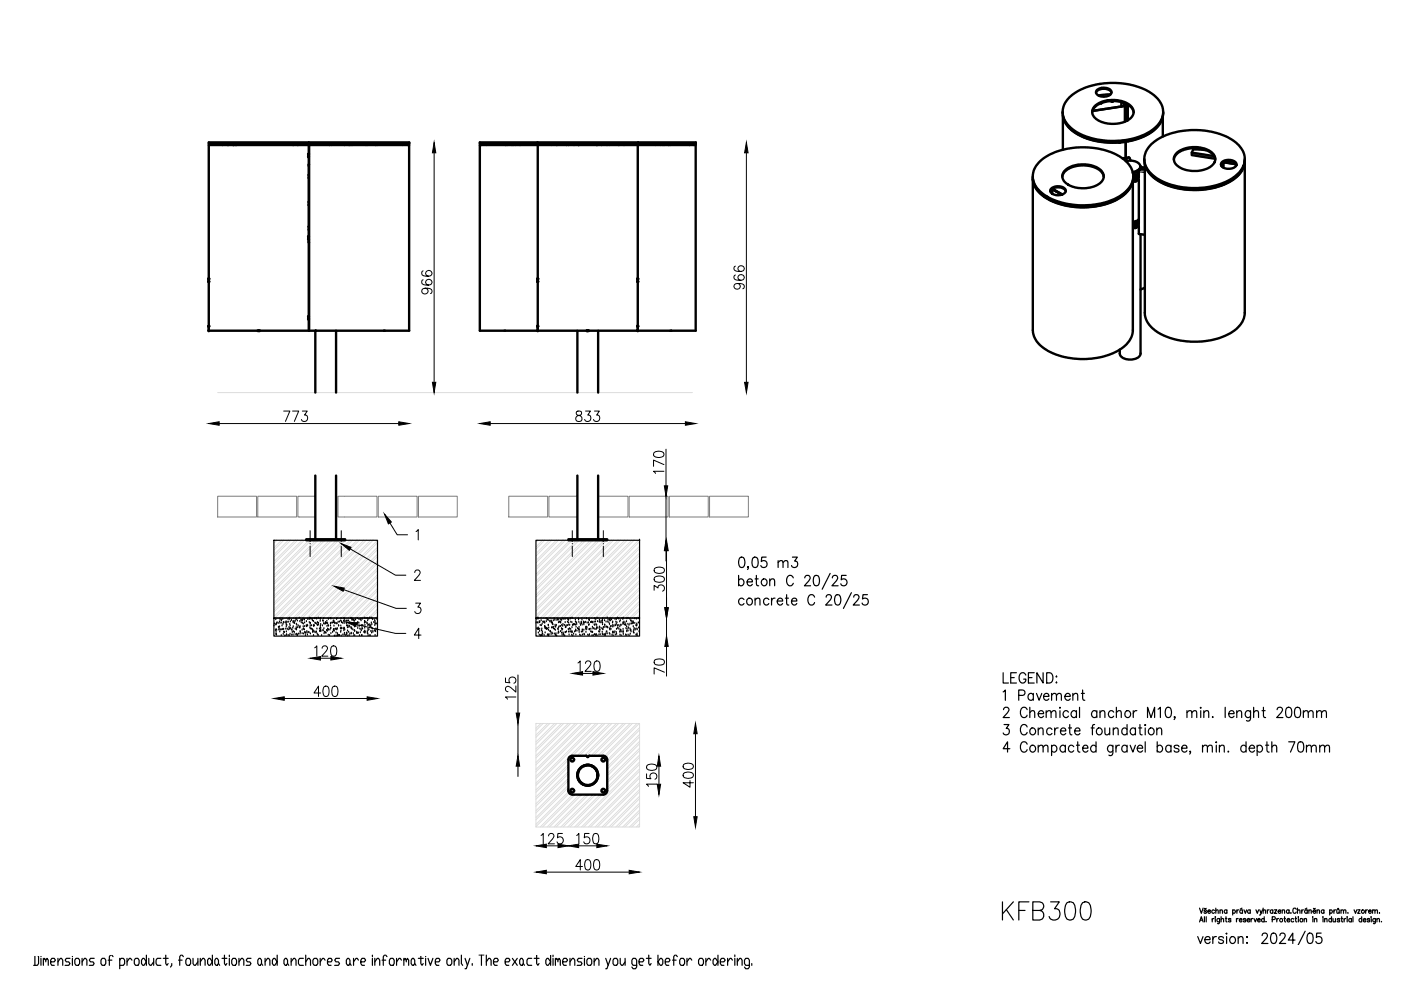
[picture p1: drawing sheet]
<svg xmlns="http://www.w3.org/2000/svg" width="297mm" height="210mm" viewBox="0 0 297 210" stroke-linecap="round" stroke-linejoin="round" font-family="sans-serif">
<defs><g id="words">
<text font-size="12.3" x="71.6" y="124.2">2</text>
<g font-size="9.7">
<text x="80.8" y="115.7">1</text>
<text x="69.8" y="131.2">3</text>
</g>
<g font-size="7.1">
<text x="72.3" y="136.5">4</text>
<text x="211.7" y="196.1">KFB300</text>
</g>
</g></defs>
<!-- layer: SCHOVANA -->
<path d="M.3 -.1v210h296.5v-210" fill="none" stroke="#fff" stroke-width=".21"/>
<!-- layer: OBRYSOVA -->
<g fill="none" stroke="#000" stroke-width=".25">
<path d="M54.7 70.1h.3M222 74.3l.2 .1M237.2 74.3l-.2 .1M250.5 72.2l.2 .1M263.6 67.8l-.1 .2M58.1 114.5h21.9v16.5h-21.9zM156.9 118.2l.5-.1a1.24 1.24 0 0 1 .4 1.8l-.2 .3-.4 .1a1.47 1.47 0 0 1-.3-2.1zM159.7 118.2a.62 .62 0 0 1 1 .3 2.06 2.06 0 0 1-.2 1.7 .62 .62 0 0 1-1-.3 2.08 2.08 0 0 1 .2-1.7zM162.4 118.1h-.9l-.1 1a.71 .71 0 0 1 1.1 0 .71 .71 0 0 1-.1 1 .71 .71 0 0 1-1.1-.2M165 119.3l.5-.4 .4 .1 .1 1.3M165 118.9v1.4M166 119.3l.5-.4 .5 .1 .1 1.3"/>
<path d="M168 118.1h1l-.5 .9a.69 .69 0 0 1 .5 1.1 .69 .69 0 0 1-1.2-.2M58.1 131h21.9v3.9h-21.9zM58.1 132.7h.1M58.2 132.3h.1M58.4 133.7h.1M58.5 131.4h.1M58.5 132.5h.1M58.5 132.4h.1M58.5 134.5h.1M58.5 133.5h.1M58.5 134.1h.1M58.6 134.5h.1"/>
<path d="M58.6 132.2h.1M58.6 134.6h.1M58.7 133.6h.1M58.7 132h.1M59 132.2h.1M59 133h.1M59.1 133.6h.1M59.1 133.1h.1M59.2 133.4h.1M59.3 131.9h.1M59.3 132.9h.1M59.3 134h.1"/>
<path d="M59.4 132.1h.1M59.4 131.3h.1M59.4 133.6h.1M59.6 131.5h.1M59.6 132.1h.1M59.6 134.8h.1M59.6 133.5h.1M59.7 131.6h.1M59.8 132.7h.1M59.9 133.5h.1M60 131.3h.1M60 132.4h.1"/>
<path d="M60 133.4h.1M60.1 134.5h.1M60.1 132h.1M60.1 133.4h.1M60.2 134h.1M60.2 134.1h.1M60.4 134.8h.1M60.5 132h.1M60.6 133.4h.1M60.6 131.9h.1M60.6 134.8h.1M60.7 132.2h.1"/>
<path d="M60.7 132.9h.1M60.7 132.5h.1M60.7 134h.1M60.8 134.6h.1M60.8 132.6h.1M60.8 131.9h.1M60.9 133.4h.1M61.1 131.3h.1M61.1 134.7h.1M61.1 131.9h.1M61.1 133.6h.1M61.3 133h.1"/>
<path d="M61.3 134.8h.1M61.3 131.1h.1M61.3 133.3h.1M61.4 131.3h.1M61.4 132.4h.1M61.5 133.4h.1M61.5 134.5h.1M61.5 132.7h.1M61.6 131.8h.1M61.6 133.3h.1M61.8 131.5h.1M61.8 133.6h.1"/>
<path d="M61.9 134.7h.1M61.9 133.6h.1M62 134.1h.1M62.1 133.2h.1M62.1 131.8h.1M62.1 134.6h.1M62.2 132h.1M62.2 132.9h.1M62.2 133.9h.1M62.3 131.7h.1M62.3 132h.1M62.4 132.2h.1"/>
<path d="M62.4 134.1h.1M62.4 132.1h.1M62.6 134.5h.1M62.6 131.7h.1M62.6 133.4h.1M62.8 131.3h.1M62.8 133.1h.1M62.8 132.4h.1M62.8 133.6h.1M62.9 133.4h.1M62.9 134.5h.1M62.9 132.6h.1"/>
<path d="M63 134.6h.1M63 131.6h.1M63 134.8h.1M63 134.7h.1M63.1 133.1h.1M63.2 132.7h.1M63.3 134.4h.1M63.4 131.1h.1M63.5 133.1h.1M63.5 133h.1M63.6 131.8h.1M63.6 133.2h.1"/>
<path d="M63.6 132.9h.1M63.6 134.4h.1M63.6 133.9h.1M63.7 134.1h.1M63.8 131.5h.1M63.9 132h.1M64 131.5h.1M64.1 134.4h.1M64.1 133.6h.1M64.1 131.5h.1M64.1 132.2h.1M64.1 131.6h.1"/>
<path d="M64.3 131.2h.1M64.3 132.9h.1M64.3 132.3h.1M64.3 133.4h.1M64.4 133.4h.1M64.4 134.4h.1M64.5 131.3h.1M64.5 131.5h.1M64.5 133.5h.1M64.6 132.9h.1M64.6 132.1h.1M64.6 134.1h.1"/>
<path d="M64.7 134.2h.1M64.8 134.8h.1M64.8 134.3h.1M64.9 132.7h.1M65 131.8h.1M65 132.9h.1M65 132.8h.1M65.1 133.9h.1M65.1 134.2h.1M65.1 132.6h.1M65.2 134.6h.1M65.2 132.7h.1"/>
<path d="M65.3 131.4h.1M65.4 134.1h.1M65.5 134.2h.1M65.6 131.3h.1M65.6 132h.1M65.6 131.1h.1M65.7 131.2h.1M65.7 133.1h.1M65.8 132.3h.1M65.8 131.2h.1M65.8 132.7h.1M65.8 133.3h.1"/>
<path d="M65.8 134.4h.1M65.8 132.2h.1M66 131.2h.1M66 133.4h.1M66.1 132.7h.1M66.2 131.3h.1M66.2 131.6h.1M66.3 133.5h.1M66.3 133.6h.1M66.3 134.1h.1M66.3 133.7h.1M66.4 131.8h.1"/>
<path d="M66.5 134.8h.1M67.4 134.7h.1M67.5 134.7h.1M68.2 134.8h.1M69.6 134.7h.1M113.6 131h22v3.9h-22zM113.7 132.1h.1M113.8 131.3h.1M113.8 133.3h.1M113.9 133.3h.1M113.9 132.1h.1M113.9 133.4h.1"/>
<path d="M114.1 131h.1M114.1 132.1h.1M114.1 131.2h.1M114.1 133.2h.1M114.1 134.2h.1M114.1 133.4h.1M114.3 134.7h.1M114.3 131.8h.1M114.4 132h.1M114.4 133.4h.1M114.4 133.9h.1M114.5 131.9h.1"/>
<path d="M114.5 132.6h.1M114.6 134.8h.1M114.7 131.6h.1M114.8 132.6h.1M114.8 133.7h.1M114.8 134.8h.1M114.9 133.4h.1M114.9 134.8h.1M114.9 132.3h.1M115 134.4h.1M115 134h.1M115.1 131.9h.1"/>
<path d="M115.2 131.9h.1M115.4 134.7h.1M115.4 131.9h.1M115.4 132.1h.1M115.5 132.8h.1M115.5 132.1h.1M115.6 133.1h.1M115.6 134.2h.1M115.6 132.9h.1M115.6 133.3h.1M115.8 131.2h.1M115.8 131.8h.1"/>
<path d="M115.9 133.4h.1M115.9 133.2h.1M116 131.3h.1M116.1 134.7h.1M116.1 133.4h.1M116.1 131.4h.1M116.1 134.6h.1M116.2 131.5h.1M116.3 132.6h.1M116.3 133.6h.1M116.3 134.8h.1M116.3 134.7h.1"/>
<path d="M116.3 133.2h.1M116.4 134.6h.1M116.6 131.7h.1M116.6 131.9h.1M116.6 133.9h.1M116.7 134h.1M116.8 134.5h.1M116.9 131.7h.1M116.9 131.9h.1M116.9 132.1h.1M117 133.1h.1M117 134.2h.1"/>
<path d="M117.1 133.1h.1M117.1 132.4h.1M117.1 132.1h.1M117.2 134.4h.1M117.2 132.5h.1M117.3 131.6h.1M117.3 133.3h.1M117.4 133h.1M117.5 131.2h.1M117.6 133.4h.1M117.6 134.4h.1M117.7 131.5h.1"/>
<path d="M117.7 132.6h.1M117.7 132.9h.1M117.7 133.6h.1M117.8 134.7h.1M117.8 133h.1M117.9 134.4h.1M117.9 132.6h.1M118 134.8h.1M118.1 131.5h.1M118.2 131.4h.1M118.3 133.4h.1M118.3 134.3h.1"/>
<path d="M118.3 131.5h.1M118.3 133.5h.1M118.4 134h.1M118.4 132h.1M118.4 133.1h.1M118.5 134.1h.1M118.6 132.9h.1M118.6 131.9h.1M118.8 131.9h.1M118.8 131.4h.1M118.8 132.1h.1M118.8 133.9h.1"/>
<path d="M118.9 132.8h.1M118.9 132h.1M119 133.3h.1M119.1 131.5h.1M119.1 134.2h.1M119.1 132.6h.1M119.1 133.6h.1M119.2 134.7h.1M119.2 131.2h.1M119.3 133.4h.1M119.3 132.8h.1M119.4 134.2h.1"/>
<path d="M119.4 132.4h.1M119.4 134.4h.1M119.5 134.7h.1M119.5 134.5h.1M119.5 131.3h.1M119.7 132.6h.1M119.7 134.8h.1M119.8 134.1h.1M119.8 132h.1M119.8 131.3h.1M119.9 133.1h.1M119.9 134.1h.1"/>
<path d="M119.9 132.9h.1M120 133h.1M120 132.7h.1M120.1 134h.1M120.3 131.2h.1M120.3 131.9h.1M120.3 132.6h.1M120.4 131.4h.1M120.5 133.4h.1M120.5 131.5h.1M120.6 131.5h.1M120.6 134h.1"/>
<path d="M120.6 132.1h.1M120.6 132.5h.1M120.6 133.6h.1M120.7 134.6h.1M120.8 133.3h.1M120.8 132.6h.1M120.8 134h.1M120.9 131.2h.1M121 133.4h.1M121 131.1h.1M121 131.9h.1M121 133.9h.1"/>
<path d="M121.1 134h.1M121.2 134.7h.1M121.2 132h.1M121.3 133.1h.1M121.3 133.9h.1M121.3 134.1h.1M121.3 131.1h.1M121.4 132.6h.1M121.4 134.8h.1M121.5 132.5h.1M121.6 132.4h.1M121.6 134.5h.1"/>
<path d="M121.7 132.5h.1M121.8 132.4h.1M121.8 134h.1M122 131.5h.1M122 132.5h.1M122 131.9h.1M122 133.8h.1M122.1 133.6h.1M122.1 134.6h.1M122.1 133h.1M122.2 132.1h.1M122.3 132.4h.1"/>
<path d="M122.3 133.8h.1M122.5 133.3h.1M122.6 131.2h.1M122.7 131.4h.1M122.7 133.5h.1M122.7 133.4h.1M122.7 132h.1M122.8 133h.1M122.8 133.7h.1M122.8 134.1h.1M122.8 133.6h.1M122.9 134.7h.1"/>
<path d="M123 132.3h.1M123.1 132.6h.1M123.1 134.8h.1M123.2 131.9h.1M123.3 134h.1M123.3 132.2h.1M123.3 132h.1M123.4 131.5h.1M123.4 132.5h.1M123.5 133.6h.1M123.5 134.6h.1M123.5 134h.1"/>
<path d="M123.7 131.9h.1M123.7 132.2h.1M123.8 133.6h.1M123.8 132.5h.1M123.8 134.5h.1M123.9 134.6h.1M124 132.1h.1M124.2 131.9h.1M124.2 133.3h.1M124.2 133h.1M124.2 134.1h.1M124.3 133.5h.1"/>
<path d="M124.3 133h.1M124.4 131.2h.1M124.4 133.4h.1M124.4 133.1h.1M124.5 132.1h.1M124.6 134.7h.1M124.8 132.1h.1M124.8 132.6h.1M124.8 134.8h.1M124.9 131.4h.1M124.9 131.5h.1M124.9 132.5h.1"/>
<path d="M125 133.5h.1M125 131.6h.1M125 134.6h.1M125 133.4h.1M125.2 132h.1M125.3 134h.1M125.3 133.4h.1M125.4 131.9h.1M125.4 132h.1M125.5 134h.1M125.5 134.8h.1M125.6 131.9h.1"/>
<path d="M125.6 134.1h.1M125.6 133h.1M125.7 132.1h.1M125.7 133.3h.1M125.8 134.8h.1M125.9 133.3h.1M126 131.9h.1M126 132.5h.1M126 134.5h.1M126.1 131.2h.1M126.1 132.6h.1M126.1 133.4h.1"/>
<path d="M126.2 134.7h.1M126.2 131.9h.1M126.3 131.4h.1M126.3 134.7h.1M126.4 132.4h.1M126.4 133.5h.1M126.4 134.5h.1M126.5 133.3h.1M126.5 132.6h.1M126.6 133h.1M126.6 134.8h.1M126.6 131.1h.1"/>
<path d="M126.7 131.8h.1M126.8 133.2h.1M126.9 134h.1M127 134.6h.1M127 131.9h.1M127.1 133h.1M127.1 131.5h.1M127.1 133.5h.1M127.1 134h.1M127.2 131.9h.1M127.2 133.2h.1M127.2 133.6h.1"/>
<path d="M127.3 134.6h.1M127.4 132.1h.1M127.5 131.7h.1M127.6 133.3h.1M127.6 132h.1M127.7 134.1h.1M127.7 134.5h.1M127.7 131.4h.1M127.7 131.7h.1M127.7 132.5h.1M127.7 132.1h.1M127.8 131.2h.1"/>
<path d="M127.8 133.5h.1M127.8 134.6h.1M127.8 133.4h.1M127.9 133h.1M128 134.7h.1M128.2 131.6h.1M128.2 132.6h.1M128.2 133h.1M128.2 134.5h.1M128.3 134.8h.1M128.3 134.7h.1M128.4 134.4h.1"/>
<path d="M128.5 131.9h.1M128.5 132.9h.1M128.6 134h.1M128.7 134h.1M128.7 133h.1M128.7 134.4h.1M128.7 131h.1M128.8 133h.1M128.9 131.9h.1M128.9 133.1h.1M128.9 131.5h.1M129.1 132.1h.1"/>
<path d="M129.2 134.3h.1M129.2 131.3h.1M129.2 131.5h.1M129.2 132.4h.1M129.3 133.4h.1M129.3 131.5h.1M129.3 134.5h.1M129.3 133.3h.1M129.3 133.6h.1M129.4 131.6h.1M129.4 132.9h.1M129.5 131.2h.1"/>
<path d="M129.5 133.4h.1M129.7 131.4h.1M129.7 132.8h.1M129.8 134.7h.1M129.9 132.1h.1M129.9 134.1h.1M129.9 131.9h.1M129.9 132.9h.1M129.9 132.6h.1M129.9 134.2h.1M130 134h.1M130 134.8h.1"/>
<path d="M130 134.2h.1M130.2 132.8h.1M130.2 134.2h.1M130.4 134h.1M130.4 131.3h.1M130.4 132.6h.1M130.5 134.6h.1M130.5 132.7h.1M130.6 131.9h.1M130.6 131.3h.1M130.7 132.4h.1M130.7 134.1h.1"/>
<path d="M130.7 131.3h.1M130.7 133.4h.1M130.7 134.5h.1M130.8 132.1h.1M130.9 132.7h.1M130.9 131.1h.1M131 133.1h.1M131 133.3h.1M131 131.1h.1M131.1 131.2h.1M131.2 131.2h.1M131.2 132.6h.1"/>
<path d="M131.2 133.4h.1M131.4 131.8h.1M131.4 132.9h.1M131.4 134h.1M131.5 134h.1M131.5 134.7h.1M131.5 131.6h.1M131.5 133.6h.1M131.6 132.6h.1M131.6 133.7h.1M131.7 134.8h.1M131.7 134h.1"/>
<path d="M131.9 131.1h.1M132 131.3h.1M132.1 132.1h.1M132.1 132.4h.1M132.1 134h.1M132.1 133.4h.1M132.1 134.1h.1M132.2 134.5h.1M132.2 133.9h.1M132.2 131.1h.1M132.2 132.2h.1M132.3 131.9h.1"/>
<path d="M132.4 132.5h.1M132.5 132.1h.1M132.6 132.6h.1M132.7 132.4h.1M132.7 134.6h.1M132.7 133.3h.1M132.8 134.7h.1M132.8 131.8h.1M132.8 132.9h.1M132.9 133.9h.1M132.9 133.8h.1M132.9 131.2h.1"/>
<path d="M133 133.4h.1M133.1 132.4h.1M133.2 134.7h.1M133.2 133.8h.1M133.2 131.1h.1M133.2 133.1h.1M133.3 133.2h.1M133.4 132.6h.1M133.4 134.8h.1M133.5 131.3h.1M133.6 132.3h.1M133.6 133.4h.1"/>
<path d="M133.6 134.4h.1M133.6 133.7h.1M133.7 131.6h.1M133.8 133.6h.1M133.8 134h.1M133.8 131.7h.1M133.9 132.3h.1M134 131.9h.1M134.1 132.2h.1M134.2 131.8h.1M134.2 132h.1M134.3 132.9h.1"/>
<path d="M134.3 133.9h.1M134.3 132.1h.1M134.3 134.1h.1M134.4 133.6h.1M134.4 134.2h.1M134.4 133.3h.1M134.6 132.2h.1M134.6 131.2h.1M134.6 133.6h.1M134.7 133.4h.1M134.8 132.6h.1M134.9 134.6h.1"/>
<path d="M134.9 134.7h.1M134.9 132.7h.1M135 131.2h.1M135 132.3h.1M135 133.4h.1M135.1 132.6h.1M135.1 134.4h.1M135.1 133.5h.1M135.1 134.8h.1M135.3 132.1h.1M135.4 131.1h.1M135.4 133.2h.1"/>
<path d="M135.5 131.2h.1M135.5 133.9h.1M156.6 123.1a.69 .69 0 0 1 1.2 .2 .69 .69 0 0 1-.8 .9l-.4-.3M156.6 122v2.2M157.7 127.1a.65 .65 0 0 0-.9 0 .65 .65 0 0 0 0 .9 .65 .65 0 0 0 .9 0M158.4 123.4h1.1v-.2a.54 .54 0 0 0-.5-.5 .54 .54 0 0 0-.5 .4 .66 .66 0 0 0 .1 .9 .66 .66 0 0 0 .9-.1M158.7 120.2h-.2h.2l-.2 .5M160.1 127.2l.5-.4 .4 .1 .1 1.4M160.1 122.7h.6M160.1 126.8v1.5M160.4 122v1.8l.1 .3 .4 .1M163 127.1a.7 .7 0 0 0-1.2 .3 .7 .7 0 0 0 .8 .9l.4-.3"/>
<path d="M163.2 123.2l.5-.5 .4 .1 .1 1.4M163.2 122.7v1.5M163.6 126.8v1.5M164.3 126.8a.64 .64 0 0 0-.7 .6M164.8 127.4h1.1l-.1-.4a.67 .67 0 0 0-1 .5 .67 .67 0 0 0 .9 .7l.2-.2M166.5 126.8h.7M166.8 126.1v1.8l.1 .3 .3 .1M167.8 127.4h1.1v-.4a.67 .67 0 0 0-1.1 .5 .67 .67 0 0 0 .9 .7l.2-.2M168.2 122.5a.73 .73 0 0 0-.9-.5 .73 .73 0 0 0-.5 .8 .99 .99 0 0 0 .9 1.4l.5-.5M170.6 122.5l.4-.5h.4l.3 .2a.71 .71 0 0 1-.2 1l-1 1h1.4M172.7 122.1a.62 .62 0 0 1 1 .3 2.06 2.06 0 0 1-.2 1.7 .62 .62 0 0 1-1-.3 2.08 2.08 0 0 1 .2-1.7zM172.7 126.6a.73 .73 0 0 0-.9-.5 .73 .73 0 0 0-.5 .8v.5a.73 .73 0 0 0 .5 .9 .73 .73 0 0 0 .9-.5"/>
<path d="M175.2 126.6v-.3l.3-.2h.4l.3 .2a.74 .74 0 0 1-.2 .9l-.9 1.1h1.3M176 121.6l-1.7 3.3M176.5 122.5l.1-.3 .3-.2h.3l.3 .2a.78 .78 0 0 1-.2 1l-.9 1h1.3M177.2 126.2l.5-.1a1.33 1.33 0 0 1 0 2.2h-.2a1.24 1.24 0 0 1-.5-1.8zM179.4 122h-1v1a.71 .71 0 0 1 1-.1 .71 .71 0 0 1-.1 1.1 .71 .71 0 0 1-1-.2M180.5 125.7l-1.7 3.3M181 126.6l.1-.3 .3-.2h.3l.3 .2a.7 .7 0 0 1-.2 .9l-.9 1.1h1.3M183.9 126.1h-.9l-.1 .9a.72 .72 0 0 1 1 0 .72 .72 0 0 1-.1 1.1 .72 .72 0 0 1-1-.2M270.4 136.5l.5-.5 .4 .1 .1 1.4M270.5 129.1l.5-.4 .4 .1 .1 1.4M212.7 142.6v2.2h1.1M212.7 146.7l.5-.4v2.2"/>
<path d="M212.8 150.5l.4-.5h.3l.3 .1a.71 .71 0 0 1-.2 1l-.9 1h1.3M212.9 153.6h1l-.6 .8a.69 .69 0 0 1 .6 1.1 .69 .69 0 0 1-1.2-.1M214.1 158.7h-1.4l.9-1.4v2.2M214.3 143.7h.7M215.5 142.6h-1.2v2.2h1.2M216 147.4h.8a.58 .58 0 0 0 .5-.5 .58 .58 0 0 0-.5-.6h-.8v2.2M217.5 143.1a.73 .73 0 0 0-.9-.5 .73 .73 0 0 0-.5 .9 .97 .97 0 0 0 .9 1.3 .75 .75 0 0 0 .5-.8h-.5M217.8 150.5a.73 .73 0 0 0-.9-.5 .73 .73 0 0 0-.5 .8v.5a.73 .73 0 0 0 .5 .8 .73 .73 0 0 0 .9-.5M217.8 154.1a.73 .73 0 0 0-.9-.5 .73 .73 0 0 0-.5 .8v.6a.73 .73 0 0 0 .5 .8 .73 .73 0 0 0 .9-.5M217.8 157.8a.73 .73 0 0 0-.9-.5 .73 .73 0 0 0-.5 .8v.5a.73 .73 0 0 0 .5 .9 .73 .73 0 0 0 .9-.5M218 143.7h.8M218.3 151.1l.5-.4 .5 .1 .1 1.3"/>
<path d="M218.3 150v2.1M219.1 147.3a.7 .7 0 0 0-1.2 .3 .7 .7 0 0 0 .8 .9l.4-.3M219.1 147v1.5M219.3 142.6h-1.3v2.2h1.3M219.8 147l.5 1.5 .6-1.5M220.1 151.3h1.2v-.2a.54 .54 0 0 0-.5-.4 .54 .54 0 0 0-.6 .3 .67 .67 0 0 0 .1 1 .67 .67 0 0 0 1-.2M220.1 154.8l.5-.5 .5 .1 .1 1.4M220.1 158.4l.5-.4 .5 .1 .1 1.4M220.1 154.3v1.5M220.1 158v1.5M221.2 142.6v2.2l-1.4-2.2v2.2M221.2 158.4l.4-.4 .5 .1 .1 1.4"/>
<path d="M221.3 147.7h1.1v-.3a.54 .54 0 0 0-.5-.4 .54 .54 0 0 0-.6 .3 .67 .67 0 0 0 .1 1 .67 .67 0 0 0 1-.1M221.8 151.1l.5-.4 .5 .1v1.3M221.8 150.7v1.4M221.9 142.6a1.16 1.16 0 0 1 1.3 .7 1.16 1.16 0 0 1-.4 1.4l-.9 .1zM222.8 151.1l.5-.4 .5 .1 .1 1.3M223 147.4l.4-.4 .5 .1 .1 1.4M223 158.3a.69 .69 0 0 1 1.1 .3 .69 .69 0 0 1-.8 .9l-.3-.3M223 147v1.5M223 158v2.2M223 154.7a.69 .69 0 0 0-1.1 .2 .69 .69 0 0 0 .8 .9l.3-.3M223.6 154.3v1.5M223.9 143.5h.2z"/>
<path d="M223.9 144.7h.2zM224 147.4l.5-.4 .4 .1 .1 1.4M224.4 154.3a.64 .64 0 0 0-.8 .7M224.7 150v.1zM224.7 150.7v1.4M224.8 155h1.2v-.2a.54 .54 0 0 0-.5-.5 .54 .54 0 0 0-.6 .4 .67 .67 0 0 0 .1 .9 .67 .67 0 0 0 1-.1M225.8 147.7h1.1v-.3a.54 .54 0 0 0-.5-.4 .54 .54 0 0 0-.5 .3 .67 .67 0 0 0 .1 1 .67 .67 0 0 0 .9-.1M225.9 158.3a.69 .69 0 0 0-1.2 .3 .69 .69 0 0 0 .8 .9l.4-.3M225.9 158v1.5M226.5 151a.69 .69 0 0 0-1.1 .2 .69 .69 0 0 0 .8 .9l.3-.3M226.5 154.3h.7M226.8 153.6v1.8l.1 .3 .4 .1"/>
<path d="M227.5 147.4l.5-.4 .4 .1 .1 1.4M227.5 147v1.5M227.7 158.3a.69 .69 0 0 0-1.2 .3 .69 .69 0 0 0 .8 .9l.4-.3M227.8 155h1.2v-.2a.53 .53 0 0 0-.5-.5 .53 .53 0 0 0-.5 .4 .66 .66 0 0 0 0 .9 .66 .66 0 0 0 1-.1M228.2 151a.69 .69 0 0 0-1.2 .2 .69 .69 0 0 0 .8 .9l.4-.3M228.2 150.7v1.4M228.2 158h.7M228.5 157.3v1.8l.1 .3 .4 .1M228.9 150v2.1M229.3 147h.6M229.5 146.3v1.8l.1 .3 .4 .1M229.5 158.6h1.2v-.2a.53 .53 0 0 0-.5-.4 .53 .53 0 0 0-.6 .3 .66 .66 0 0 0 .1 1 .66 .66 0 0 0 1-.1"/>
<path d="M231.3 154.3h.7M232.1 153.6l-.4 .1-.1 .3v1.8M232.4 158.3a.69 .69 0 0 0-1.2 .3 .69 .69 0 0 0 .8 .9l.4-.3M232.4 157.3v2.2M232.5 151a.66 .66 0 0 0-.9-.1 .66 .66 0 0 0-.1 .9 .57 .57 0 0 0 .5 .4 .57 .57 0 0 0 .5-.4M232.5 150.7v1.4M233.2 151.1l.5-.4 .5 .1 .1 1.3M233.2 150.7v1.4M234.3 154.3v1.4l.5 .1 .5-.4M235.3 154.3v1.5M236 158l-.2 2-.2 .2-.5-.1M236 158.3a.69 .69 0 0 0-1.2 .3 .69 .69 0 0 0 .8 .9l.4-.3"/>
<path d="M236 154.8l.5-.5 .5 .1 .1 1.4M236 154.3v1.5M236.1 151a.66 .66 0 0 0-.9-.1 .66 .66 0 0 0-.1 .9 .57 .57 0 0 0 .5 .4 .57 .57 0 0 0 .5-.4M236.6 158v1.5M236.7 151.1l.5-.4 .4 .1 .1 1.3M236.7 150v2.1M237.3 158a.64 .64 0 0 0-.7 .6M239 154.7a.69 .69 0 0 0-1.2 .2 .69 .69 0 0 0 .8 .9l.4-.3M239 158.3a.69 .69 0 0 0-1.2 .3 .69 .69 0 0 0 .8 .9l.4-.3M239 153.6v2.2M239 158v1.5M239.6 158l.6 1.5 .5-1.5"/>
<path d="M240.3 150.7v1.4M240.7 154.7a.66 .66 0 0 0-.9-.2 .66 .66 0 0 0-.1 1 .57 .57 0 0 0 .5 .3 .57 .57 0 0 0 .5-.3M240.7 154.3v1.5M241 150.7a.67 .67 0 0 0-.7 .6M241.1 158.6h1.2v-.2a.54 .54 0 0 0-.5-.4 .54 .54 0 0 0-.6 .3 .67 .67 0 0 0 .1 1 .67 .67 0 0 0 1-.1M241.4 154.3h.7M241.7 153.6v1.8l.1 .3 .4 .1M242.8 153.6v.2zM242.8 154.3v1.5M242.8 157.3v2.2M243.3 152.1v-2.1l.7 2.1 .8-2.1v2.1M245.3 154.8l.4-.5 .5 .1 .1 1.4"/>
<path d="M245.3 154.3v1.5M245.3 158.3a.69 .69 0 0 1 1.2 .3 .69 .69 0 0 1-.8 .9l-.4-.3M245.3 157.3v2.2M245.5 150.4l.5-.4v2.1M247.3 150.1a.61 .61 0 0 1 1 .3 1.47 1.47 0 0 1-.5 1.7h-.2a1.45 1.45 0 0 1-.3-2zM248.3 158.3a.7 .7 0 0 0-1.2 .3 .7 .7 0 0 0 .8 .9l.4-.3M248.3 158v1.5M249.1 152h-.2h.2l-.2 .6M250 158.3a.57 .57 0 0 0-.6-.3 .57 .57 0 0 0-.5 .3l.3 .3 .5 .1a.38 .38 0 0 1 .2 .7 .65 .65 0 0 1-1-.2M250.5 158.6h1.2v-.2a.54 .54 0 0 0-.5-.4 .54 .54 0 0 0-.6 .3 .67 .67 0 0 0 .1 1 .67 .67 0 0 0 1-.1M251.7 151.1l.4-.4 .5 .1 .1 1.3M251.7 150.7v1.4"/>
<path d="M252.4 159.4h-.2h.2l-.2 .5M252.7 151.1l.5-.4 .4 .1 .1 1.3M254.6 150v.1zM254.6 150.7v1.4M255 158.4l.4-.4 .5 .1 .1 1.4M255 158v1.5M255.2 151.1l.5-.4 .5 .1 .1 1.3M255.2 150.7v1.4M256 158.4l.5-.4 .4 .1 .1 1.4M257.1 151.9v.2l.1-.1M257.8 157.4h.2zM257.9 158v1.5"/>
<path d="M258.5 158.4l.5-.4 .5 .1 .1 1.4M258.5 158v1.5M259.8 150v2.1M260.4 159.3v.2l.1-.1M260.5 151.3h1.1v-.2a.54 .54 0 0 0-.4-.4 .54 .54 0 0 0-.6 .3 .67 .67 0 0 0 .1 1 .67 .67 0 0 0 .9-.2M262.2 151.1l.5-.4 .5 .1 .1 1.3M262.2 150.7v1.4M264.2 158.3a.69 .69 0 0 0-1.2 .3 .69 .69 0 0 0 .8 .9l.4-.3M264.2 157.3v2.2M264.8 158.6h1.2v-.2a.54 .54 0 0 0-.5-.4 .54 .54 0 0 0-.5 .3 .67 .67 0 0 0 0 1 .67 .67 0 0 0 1-.1M265.1 150.7l-.1 2a.5 .5 0 0 1-.7 .1M265.1 151a.69 .69 0 0 0-1.1 .2 .69 .69 0 0 0 .8 .9l.3-.3"/>
<path d="M265.8 151.1l.5-.4 .4 .1 .1 1.3M265.8 150v2.1M266.5 158.3a.69 .69 0 0 1 1.2 .3 .69 .69 0 0 1-.8 .9l-.4-.3M266.5 158v2.2M267.6 150.7h.6M267.9 150v1.7l.1 .3 .3 .1M268.3 158h.7M268.6 157.3v1.8l.1 .3 .4 .1M269.6 158.4l.5-.4 .5 .1 .1 1.4M269.6 157.3v2.2M270.8 150.5l.4-.5h.3l.3 .1a.71 .71 0 0 1-.2 1l-.9 1h1.3M272.8 150.1a.63 .63 0 0 1 1 .3 2.06 2.06 0 0 1-.2 1.6 .63 .63 0 0 1-.9-.3 2.06 2.06 0 0 1 .1-1.6z"/>
<path d="M273.2 157.3h1.3l-.9 2.2M274.7 150.1a.63 .63 0 0 1 1 .3 2.06 2.06 0 0 1-.2 1.6 .63 .63 0 0 1-1-.3 2.06 2.06 0 0 1 .2-1.6zM275.4 157.4a.65 .65 0 0 1 .9 .3 2.06 2.06 0 0 1-.2 1.7 .63 .63 0 0 1-.9-.3 2.12 2.12 0 0 1 .2-1.7zM276.3 151.1l.5-.4 .5 .1 .1 1.3M276.3 150.7v1.4M277 158.4l.5-.4 .4 .1 .1 1.4M277 158v1.5M277.4 151.1l.4-.4 .5 .1 .1 1.3M278 158.4l.5-.4 .5 .1 .1 1.4M279.2 151.1l.4-.4 .5 .1 .1 1.3M279.2 150.7v1.4M279.8 158.4l.5-.4 .5 .1v1.4"/>
<path d="M279.8 158v1.5M280.2 151.1l.5-.4 .4 .1 .1 1.3M280.8 158.4l.5-.4 .5 .1 .1 1.4M17.4 199.6l-.8 2.1h-.2M21.4 199.6l-.8 2.1h-.2M44.9 199.6v1.8l-.2 .3h-.3l-.2-.3M51 199.6v2.1M96.2 199.6l-.8 2.1h-.2M110.3 199.6v2.1M121.2 199.6v1.8l-.2 .3h-.3l-.2-.3M253.9 198.6l.6 1.4 .6-1.4M254.3 192.5l.4 1.1 .4-1.1"/>
<path d="M254.3 195.5l.4-1.1 .4 1.1M254.5 195.1h.4M255.4 192.6l.2 .2 .1-.2M255.4 194.4v1.1M255.4 199.2h1.2v-.2a.54 .54 0 0 0-.5-.4 .54 .54 0 0 0-.6 .3 .66 .66 0 0 0 .1 1 .66 .66 0 0 0 1-.2M255.7 194.4v1.1M255.8 193.1l-.2-.2-.3 .1v.2l.5 .3-.2 .1-.3-.1M256.1 193.2h.5a.28 .28 0 0 0-.2-.3 .28 .28 0 0 0-.3 .3l.2 .4 .3-.1M257 194.7v.8M257.1 198.6v1.4M257.4 194.7l-.2 .1-.2 .3M257.5 193.1a.31 .31 0 0 0-.5-.1 .31 .31 0 0 0 0 .5 .31 .31 0 0 0 .5 0"/>
<path d="M257.6 194.4h.1M257.7 194.7v.8M257.8 193.1l.2-.2 .2 .1 .1 .6M257.8 192.5v1.1M257.9 198.6a.64 .64 0 0 0-.8 .6M258.6 194.7l-.1 1-.3 .1M258.6 194.9a.33 .33 0 0 0-.5 0 .33 .33 0 0 0 0 .4 .33 .33 0 0 0 .5 0M258.7 193.1l.2-.2 .2 .1 .1 .6M258.7 192.9v.7M258.9 195l.2-.3 .3 .1v.7M258.9 194.4v1.1M259.4 198.9a.57 .57 0 0 0-.5-.3 .57 .57 0 0 0-.5 .3l.1 .2 .8 .3 .1 .3a.57 .57 0 0 1-.5 .4 .57 .57 0 0 1-.5-.4"/>
<path d="M259.8 194.7h.3M259.9 194.4v.9l.3 .2M260.1 197.8v.2zM260.1 198.6v1.4M260.1 193.1a.32 .32 0 0 0-.4-.1 .32 .32 0 0 0 0 .5 .32 .32 0 0 0 .4 0M260.1 192.9v.7M261 194.9l-.5-.1v.2l.4 .1 .1 .2-.2 .2-.3-.2M261.4 193.1a.32 .32 0 0 1 .4-.1 .32 .32 0 0 1 0 .5 .32 .32 0 0 1-.4 0M261.4 192.9v1.1M262.2 194.7v.8M262.2 192.9v.7M262.5 194.7l-.2 .1-.1 .3"/>
<path d="M262.5 199l.5-.4 .4 .1 .2 1.3M262.5 198.6v1.4M262.6 192.9l-.4 .3M262.8 195.1h.5l-.1-.3a.33 .33 0 0 0-.4 .3 .33 .33 0 0 0 .5 .2M263.3 192.5l-.4 .3M263.4 193.1a.32 .32 0 0 0-.4-.1 .32 .32 0 0 0 0 .5 .32 .32 0 0 0 .4 0M263.4 192.9v.7M263.7 192.9l.3 .7 .3-.7M264.1 194.9l-.4-.1v.2l.4 .1v.2l-.2 .2-.3-.2M264.3 198.7h.2zM264.3 199.9h.2zM264.4 195.1h.6l-.1-.3a.34 .34 0 0 0-.5 .1 .34 .34 0 0 0 .1 .4 .34 .34 0 0 0 .5 0"/>
<path d="M265.1 193.1a.32 .32 0 0 0-.5-.1 .32 .32 0 0 0 0 .5 .32 .32 0 0 0 .5 0M265.1 192.9v.7M265.2 194.7v.8M265.6 194.7l-.2 .1-.2 .3M265.9 194.7l.3 .8 .2-.8M266.3 192.9l.3 .7 .3-.7M266.6 195.1h.6l-.1-.2a.32 .32 0 0 0-.4 0 .32 .32 0 0 0 0 .5 .32 .32 0 0 0 .5-.1M267.1 192.9l.3 .7 .3-.7M267.4 193.6l-.2 .4h-.2M267.6 198.4l.1-.4 .3-.2h.3l.3 .2a.78 .78 0 0 1-.2 1l-.9 1h1.3M267.8 193.1l.2-.2 .3 .1v.6M267.8 192.5v1.1"/>
<path d="M268 194.9a.33 .33 0 0 0-.4 0 .33 .33 0 0 0 0 .4 .33 .33 0 0 0 .4 0M268 194.4v1.1M268.4 195.4h.1M268.7 192.9v.7M269.1 192.9l-.3 .1-.1 .2M269.7 197.9l.4-.1a1.24 1.24 0 0 1 .5 1.8l-.2 .3-.5 .1a1.47 1.47 0 0 1-.2-2.1zM269.7 195l.6-.1v-.4l-.6-.1v1.1M269.9 193.1a.31 .31 0 0 0-.5-.1 .31 .31 0 0 0 0 .5 .31 .31 0 0 0 .5 0M269.9 192.9v.7M270.2 192.9h.5l-.5 .7h.5M270.7 194.7v.8M271 193.2h.6a.28 .28 0 0 0-.3-.3 .28 .28 0 0 0-.3 .3l.2 .4 .4-.1"/>
<path d="M271.1 194.7l-.2 .1-.2 .3M271.4 198.4v-.4l.3-.2h.4l.3 .2a.78 .78 0 0 1-.2 1l-.9 1h1.3M271.9 193.1l.2-.2 .2 .1 .1 .6M271.9 192.9v.7M272.2 194.7h.3M272.4 194.4v.9l.2 .2M272.9 195.1h.5v-.3a.33 .33 0 0 0-.5 .3 .33 .33 0 0 0 .5 .2M273.3 193.1a.32 .32 0 0 0-.5-.1 .32 .32 0 0 0 0 .5 .32 .32 0 0 0 .5 0M273.3 192.9v.7M273.7 193.5v.1M274.3 194.9l-.1-.1a.33 .33 0 0 0-.5 .3 .33 .33 0 0 0 .6 .2M274.6 199.3h-1.5l1-1.5v2.2"/>
<path d="M274.6 194.7h.3M274.7 194.4v.9l.3 .2M274.8 192.8a.36 .36 0 0 0-.4-.3 .36 .36 0 0 0-.3 .5v.2a.36 .36 0 0 0 .3 .4 .36 .36 0 0 0 .4-.2M275.1 193.1l.2-.2 .3 .1v.6M275.1 192.5v1.1M275.2 194.4h.1M275.3 194.7v.8M276 192.9v.7M276.4 192.9l-.3 .1-.1 .2M276.5 195l.2-.3 .3 .1v.7M276.5 194.7v.8M276.7 197.4l-1.7 3.4"/>
<path d="M277.1 192.5l-.4 .3M277.2 193.1a.32 .32 0 0 0-.5-.1 .32 .32 0 0 0 0 .5 .32 .32 0 0 0 .5 0M277.2 192.9v.7M277.4 197.9a.62 .62 0 0 1 .9 .4 2.06 2.06 0 0 1-.2 1.6 .6 .6 0 0 1-.9-.3 1.97 1.97 0 0 1 .2-1.7zM277.5 193.1l.2-.2 .3 .1v.6M277.5 192.9v.7M278.3 194.4h.1M278.3 194.7v.8M278.4 193.2h.6a.29 .29 0 0 0-.3-.3 .29 .29 0 0 0-.3 .3l.2 .4 .4-.1M278.5 192.6l.2 .2 .2-.2M278.7 195l.2-.3 .3 .1v.7M278.7 194.7v.8"/>
<path d="M279.2 193.1l.3-.2 .2 .1v.6M279.2 192.9v.7M280.1 197.8h-.9l-.1 1a.71 .71 0 0 1 1 0 .71 .71 0 0 1-.1 1.1 .71 .71 0 0 1-1-.3M280.5 194.4h.1M280.5 194.7v.8M280.7 193.1a.32 .32 0 0 0-.5-.1 .32 .32 0 0 0 0 .5 .32 .32 0 0 0 .5 0M280.7 192.9v.7M280.8 195l.3-.3 .2 .1 .1 .7M280.8 194.7v.8M281.9 193.1a.31 .31 0 0 1 .5-.1 .31 .31 0 0 1 0 .5 .31 .31 0 0 1-.5 0M281.9 192.9v1.1M282.3 194.9a.33 .33 0 0 0-.5 0 .33 .33 0 0 0 0 .4 .33 .33 0 0 0 .5 0"/>
<path d="M282.3 194.4v1.1M282.6 194.7l.1 .7 .2 .1 .3-.2M282.8 192.9v.7M283.2 194.7v.8M283.2 192.9l-.4 .3M283.4 192.9l.1 .7h.2l.2-.2M283.6 192.7l.2 .1zM283.9 192.9v.7M284 194.9l-.1-.2-.4 .2 .5 .2v.3l-.5-.1M284.3 193.1l.3-.2 .2 .1v.6M284.3 192.9v.7M284.3 194.7h.4"/>
<path d="M284.5 194.4v.9l.2 .2M284.8 193.1l.3-.2 .2 .1 .1 .6M285 194.7v.8M285.4 194.7l-.3 .1-.1 .3M285.6 194.4h.1M285.6 194.7v.8M285.8 193.5v.1M286.5 194.9a.33 .33 0 0 0-.4 0 .33 .33 0 0 0 0 .4 .33 .33 0 0 0 .4 0M286.5 194.7v.8M286.9 194.4v1.1M287.1 192.9l.3 .7 .3-.7M287.9 192.9h.5l-.5 .7h.5"/>
<path d="M288.7 194.9l-.1-.1a.34 .34 0 0 0-.4 .1 .34 .34 0 0 0 0 .4 .34 .34 0 0 0 .5 0M288.7 194.4v1.1M289 195.1h.6l-.1-.3a.33 .33 0 0 0-.5 .3 .33 .33 0 0 0 .6 .2M289.5 192.9v.7M289.9 192.9l-.4 .3M290.2 193.2h.5a.29 .29 0 0 0-.3-.3 .29 .29 0 0 0-.2 .3l.2 .4 .3-.1M290.4 194.9l-.2-.2-.3 .2 .5 .2v.3l-.5-.1M290.7 194.4h.1M290.7 194.7v.8M291 193.1l.2-.2 .3 .1v.6M291 192.9v.7M291.5 193.1l.3-.2 .2 .1v.6"/>
<path d="M291.6 194.7v1l-.4 .1M291.6 194.9a.33 .33 0 0 0-.5 0 .33 .33 0 0 0 0 .4 .33 .33 0 0 0 .5 0M291.9 195l.3-.3 .2 .1 .1 .7M291.9 194.7v.8M292.5 193.5v.1M292.9 195.4h.1M7.1 202.5h.8l.3 .3v1.5l-.3 .4h-.8M7.4 202.5v2.2M8.7 202.5v.3M8.7 203.2v1.5M9.2 203.6l.2-.4 .3 .4v.3M9.2 203.2v1.5"/>
<path d="M9.7 203.6l.3-.4 .2 .4v1.1M10.7 203.9h.8l.3-.3-.3-.4h-.5l-.3 .4v.7l.3 .4h.5M12.3 203.9l.5-.7h.2l.3 .4v1.1M12.3 203.2v1.5M14.8 203.2h-.7l-.3 .4 .3 .3h.5l.2 .4-.2 .4h-.8M15.4 202.5v.3M15.4 203.2v1.5M16.1 203.2h.5l.3 .4v.7l-.3 .4h-.5l-.2-.4v-.7zM17.4 203.9l.5-.7h.3l.2 .4v1.1M17.4 203.2v1.5M20 203.2h-.8l-.3 .4 .3 .3h.5l.3 .4-.3 .4h-.8M21.7 203.2h.5l.2 .4v.7l-.2 .4h-.5l-.3-.4v-.7z"/>
<path d="M22.9 203.6h.8M24 202.8l-.3-.3h-.3l-.2 .3v1.9M25.4 203.6l.3-.4h.5l.2 .4v.7l-.2 .4h-.8M25.4 203.2v2.2M26.9 203.2v1.5M28 203.6l-.3-.4h-.3l-.5 .7M28.7 203.2h.5l.3 .4v.7l-.3 .4h-.5l-.2-.4v-.7zM30.3 203.2h.2l.5 .7-.5 .8h-.2l-.3-.4v-.7zM31 202.5v2.2M31.5 203.2v1.1l.3 .4h.3l.5-.8M32.6 203.2v1.5M34.1 203.2h-.8l-.2 .4v.7l.2 .4h.8"/>
<path d="M34.6 203.2h1.1M35.1 202.5v1.8l.3 .4 .3-.4M36.4 204.3v.4l-.2 .3M37.9 203.6h.7M38.9 202.8l-.3-.3h-.2l-.3 .3v1.9M39.7 203.2h.5l.2 .4v.7l-.2 .4h-.5l-.3-.4v-.7zM40.9 203.2v1.1l.3 .4h.2l.6-.8M42 203.2v1.5M42.5 203.9l.5-.7h.2l.3 .4v1.1M42.5 203.2v1.5M44.3 203.2h.2l.5 .7-.5 .8h-.2l-.3-.4v-.7zM45 202.5v2.2"/>
<path d="M45.8 203.2h.2l.3 .4v.7l-.3 .4h-.2l-.3-.4v-.7zM46.3 204.3l.3 .4M47.1 203.2h1M47.6 202.5v1.8l.2 .4 .3-.4M48.6 202.5v.3M48.6 203.2v1.5M49.4 203.2h.5l.3 .4v.7l-.3 .4h-.5l-.3-.4v-.7zM50.7 203.9l.5-.7h.2l.3 .4v1.1M50.7 203.2v1.5M53.2 203.2h-.7l-.3 .4 .3 .3h.5l.2 .4-.2 .4h-.8M54.9 203.2h.3l.2 .4v.7l-.2 .4h-.3l-.2-.4v-.7zM55.4 204.3l.3 .4"/>
<path d="M56.2 203.9l.5-.7h.3l.2 .4v1.1M56.2 203.2v1.5M58 203.2h.3l.5 .7-.5 .8h-.3l-.3-.4v-.7zM58.8 202.5v2.2M60.5 203.2h.2l.3 .4v.7l-.3 .4h-.2l-.3-.4v-.7zM61 204.3l.2 .4M61.7 203.9l.6-.7h.2l.3 .4v1.1M61.7 203.2v1.5M64.3 203.2h-.8l-.2 .4v.7l.2 .4h.8M64.8 203.9l.5-.7h.3l.2 .4v1.1M64.8 202.5v2.2M66.6 203.2h.5l.3 .4v.7l-.3 .4h-.5l-.3-.4v-.7z"/>
<path d="M67.9 203.2v1.5M68.9 203.6l-.2-.4h-.3l-.5 .7M69.4 203.9h.8l.2-.3-.2-.4h-.5l-.3 .4v.7l.3 .4h.5M72 203.2h-.8l-.2 .4 .2 .3h.5l.3 .4-.3 .4h-.7M73.7 203.2h.2l.3 .4v.7l-.3 .4h-.2l-.3-.4v-.7zM74.2 204.3l.3 .4M75 203.2v1.5M76 203.6l-.3-.4h-.2l-.5 .7M76.5 203.9h.8l.2-.3-.2-.4h-.5l-.3 .4v.7l.3 .4h.5M79 202.5v.3M79 203.2v1.5M79.5 203.9l.5-.7h.2l.3 .4v1.1"/>
<path d="M79.5 203.2v1.5M81 203.6h.8M82 202.8l-.2-.3h-.3l-.2 .3v1.9M82.8 203.2h.5l.3 .4v.7l-.3 .4h-.5l-.2-.4v-.7zM84.1 203.2v1.5M85.1 203.6l-.2-.4h-.3l-.5 .7M85.6 203.6l.3-.4 .2 .4v.3M85.6 203.2v1.5M86.1 203.6l.3-.4 .2 .4v1.1M87.4 203.2h.3l.2 .4v.7l-.2 .4h-.3l-.2-.4v-.7zM87.9 204.3l.3 .4M88.7 203.2h1"/>
<path d="M89.2 202.5v1.8l.3 .4 .2-.4M90.2 202.5v.3M90.2 203.2v1.5M90.7 203.2l.6 1.5 .5-1.5M92.3 203.9h.8l.2-.3-.2-.4h-.6l-.2 .4v.7l.2 .4h.6M95 203.2h.5l.3 .4v.7l-.3 .4h-.5l-.3-.4v-.7zM96.3 203.9l.5-.7h.3l.2 .4v1.1M96.3 203.2v1.5M97.8 202.5v1.8l.3 .4M98.6 203.2l.5 1.5M99.6 203.2l-.7 2.2h-.3M100.1 204.3v.4"/>
<path d="M101.6 202.5h1M102.1 202.5v2.2M103.1 203.9l.5-.7h.3l.2 .4v1.1M103.1 202.5v2.2M104.6 203.9h.8l.3-.3-.3-.4h-.5l-.3 .4v.7l.3 .4h.5M107.1 203.9h.8l.2-.3-.2-.4h-.5l-.3 .4v.7l.3 .4h.5M108.6 203.2l1.1 1.5M109.7 203.2l-1.1 1.5M110.4 203.2h.3l.2 .4v.7l-.2 .4h-.3l-.2-.4v-.7zM110.9 204.3l.3 .4M112.7 203.2h-.7l-.3 .4v.7l.3 .4h.7M113.2 203.2h1.1"/>
<path d="M113.8 202.5v1.8l.2 .4 .3-.4M116 203.2h.2l.5 .7-.5 .8h-.2l-.3-.4v-.7zM116.7 202.5v2.2M117.2 202.5v.3M117.2 203.2v1.5M117.8 203.6l.2-.4 .3 .4v.3M117.8 203.2v1.5M118.3 203.6l.2-.4 .3 .4v1.1M119.3 203.9h.8l.2-.3-.2-.4h-.5l-.3 .4v.7l.3 .4h.5M120.8 203.9l.6-.7h.2l.3 .4v1.1M120.8 203.2v1.5M123.4 203.2h-.8l-.2 .4 .2 .3h.6l.2 .4-.2 .4h-.8"/>
<path d="M123.9 202.5v.3M123.9 203.2v1.5M124.7 203.2h.5l.3 .4v.7l-.3 .4h-.5l-.3-.4v-.7zM126 203.9l.5-.7h.2l.3 .4v1.1M126 203.2v1.5M128.4 203.2l.5 1.5M129.5 203.2l-.8 2.2h-.3M130.2 203.2h.5l.3 .4v.7l-.3 .4h-.5l-.2-.4v-.7zM131.5 203.2v1.1l.3 .4h.2l.5-.8M132.5 203.2v1.5M135 204.7h-.8l-.2-.4v-.7l.2-.4h.5l.3 .4v1.4l-.3 .4h-.5l-.2-.4M135.5 203.9h.8l.2-.3-.2-.4h-.6l-.2 .4v.7l.2 .4h.6"/>
<path d="M137 203.2h1.1M137.5 202.5v1.8l.3 .4 .3-.4M139.5 202.5v2.2M140 203.2h.3l.2 .4v.7l-.2 .4h-.3l-.5-.8zM141 203.9h.8l.3-.3-.3-.4h-.5l-.3 .4v.7l.3 .4h.5M142.6 203.6h.7M143.6 202.8l-.3-.3h-.2l-.3 .3v1.9M144.4 203.2h.5l.2 .4v.7l-.2 .4h-.5l-.3-.4v-.7zM145.7 203.2v1.5M146.7 203.6l-.3-.4h-.2l-.5 .7M148.4 203.2h.5l.2 .4v.7l-.2 .4h-.5l-.3-.4v-.7zM149.7 203.2v1.5"/>
<path d="M150.7 203.6l-.3-.4h-.2l-.5 .7M151.5 203.2h.2l.5 .7-.5 .8h-.2l-.3-.4v-.7zM152.2 202.5v2.2M152.7 203.9h.8l.3-.3-.3-.4h-.5l-.3 .4v.7l.3 .4h.5M154.3 203.2v1.5M155.3 203.6l-.3-.4h-.2l-.5 .7M155.8 202.5v.3M155.8 203.2v1.5M156.3 203.9l.5-.7h.3l.2 .4v1.1M156.3 203.2v1.5M158.9 204.7h-.8l-.3-.4v-.7l.3-.4h.5l.3 .4v1.4l-.3 .4h-.5l-.3-.4M159.4 204.3v.4"/>
<circle cx="158.9" cy="127.5" r=".69"/>
<circle cx="162" cy="123.4" r=".69"/>
<circle cx="218.9" cy="158.7" r=".7"/>
<circle cx="218.9" cy="155" r=".7"/>
<circle cx="233.1" cy="155" r=".7"/>
<circle cx="239.1" cy="151.4" r=".7"/>
<circle cx="244.1" cy="155" r=".7"/>
<circle cx="261.3" cy="199.3" r=".7"/>
<circle cx="271.6" cy="195.1" r=".35"/>
<circle cx="275.9" cy="195.1" r=".34"/>
<circle cx="289" cy="193.2" r=".35"/>
</g>
<!-- layer: POSTAVY ATD -->
<path d="M46.2 105.2h8.2v4.4h-8.2zM54.7 105.2h8.2v4.4h-8.2zM66.9 105.2h-3.7v4.4h3.7M71.3 105.2h.1v4.4h-.1M71.7 105.2h8.2v4.4h-8.2zM88.7 105.2h8.3v4.4h-8.3zM107.9 105.2h8.2v4.4h-8.2zM122.4 105.2h-6v4.4h6M126.8 105.2h6.3v4.4h-6.3M133.4 105.2h8.3v4.4h-8.3zM141.9 105.2h8.3v4.4h-8.3zM150.4 105.2h8.3v4.4h-8.3z" fill="none" stroke="#808080" stroke-width=".21"/>
<!-- layer: SRAFY -->
<g fill="none" stroke="#dcdcdc" stroke-width=".21">
<path d="M58.2 114.5l-.1 .2M58.7 114.5l-.6 .7M59.7 114.5l-1.6 1.7M60.2 114.5l-2.1 2.1M61.1 114.5l-3 3.1M61.6 114.5l-3.5 3.6M62.6 114.5l-4.5 4.6M63.1 114.5l-5 5.1M64 114.5l-5.9 6M64.5 114.5l-6.4 6.5M65.5 114.5l-7.4 7.5M66 114.5l-7.9 8"/>
<path d="M67 114.5l-8.9 8.9M67.4 114.5l-9.3 9.4M68.4 114.5l-10.3 10.4M68.9 114.5l-10.8 10.9M69.9 114.5l-11.8 11.9M70.4 114.5l-12.3 12.3M71.3 114.5l-13.2 13.3M71.8 114.5l-13.7 13.8M72.8 114.5l-14.7 14.8M73.3 114.5l-15.2 15.2M74.2 114.5l-16.1 16.2M74.7 114.5l-16.4 16.5"/>
<path d="M75.7 114.5l-16.5 16.5M76.2 114.5l-16.5 16.5M77.2 114.5l-16.5 16.5M77.6 114.5l-16.4 16.5M78.6 114.5l-16.5 16.5M79.1 114.5l-16.5 16.5M80 114.6l-16.4 16.4M80 116l-14.9 15M80 117.5l-13.5 13.5M80 118.9l-12 12.1M80 115.1l-15.9 15.9M80 116.5l-14.5 14.5"/>
<path d="M80 118l-13 13M80 119.4l-11.6 11.6M114.1 114.5l-.5 .5M115 114.5l-1.4 1.4M115.5 114.5l-1.9 1.9M116.5 114.5l-2.9 2.9M117 114.5l-3.4 3.4M117.9 114.5l-4.3 4.3M118.4 114.5l-4.8 4.8M119.4 114.5l-5.8 5.8M119.9 114.5l-6.3 6.3M120.8 114.5l-7.2 7.3"/>
<path d="M121.3 114.5l-7.7 7.8M122.3 114.5l-8.7 8.7M122.8 114.5l-9.2 9.2M123.7 114.5l-10.1 10.2M124.2 114.5l-10.6 10.7M125.2 114.5l-11.6 11.6M125.7 114.5l-12.1 12.1M126.7 114.5l-13.1 13.1M127.2 114.5l-13.6 13.6M128.1 114.5l-14.5 14.5M128.6 114.5l-15 15M129.6 114.5l-16 16"/>
<path d="M130.1 114.5l-16.5 16.5M131 114.5l-16.4 16.5M131.5 114.5l-16.5 16.5M132.5 114.5l-16.5 16.5M133 114.5l-16.5 16.5M133.9 114.5l-16.4 16.5M134.4 114.5l-16.4 16.5M135.4 114.5l-16.5 16.5M135.6 115.8l-15.2 15.2M135.6 117.3l-13.8 13.7M135.6 118.7l-12.3 12.3M135.6 114.8l-16.2 16.2"/>
<path d="M135.6 116.3l-14.7 14.7M135.6 117.7l-13.3 13.3M135.6 119.2l-11.8 11.8M135.6 120.2l-10.8 10.8M135.6 121.6l-9.4 9.4M135.6 123.1l-7.9 7.9M135.6 124.5l-6.5 6.5M135.6 126l-5 5M135.6 127.5l-3.6 3.5M135.6 128.9l-2.1 2.1M135.6 130.4l-.7 .6M135.6 120.7l-10.3 10.3"/>
<path d="M135.6 122.1l-8.9 8.9M135.6 123.6l-7.4 7.4M135.6 125l-6 6M135.6 126.5l-4.5 4.5M135.6 127.9l-3.1 3.1M135.6 129.4l-1.6 1.6M135.6 130.8l-.2 .2M113.7 153.4h-.1M114.7 153.4l-1.1 1M115.2 153.4l-1.6 1.5M116.1 153.4l-2.5 2.5M116.6 153.4l-3 3"/>
<path d="M117.6 153.4l-4 3.9M118.1 153.4l-4.5 4.4M119 153.4l-5.4 5.4M119.5 153.4l-5.9 5.9M120.5 153.4l-6.9 6.8M121 153.4l-7.4 7.3M121.9 153.4l-8.3 8.3M122.4 153.4l-8.8 8.8M123.4 153.4l-9.8 9.7M123.9 153.4l-10.3 10.2M124.8 153.4l-11.2 11.2M125.3 153.4l-11.7 11.7"/>
<path d="M126.3 153.4l-12.7 12.7M126.8 153.4l-13.2 13.1M127.8 153.4l-14.2 14.1M128.3 153.4l-6.9 6.8M129.2 153.4l-6.8 6.8M129.7 153.4l-6.9 6.8M130.7 153.4l-6.9 6.8M131.2 153.4l-6.9 6.8M132.1 153.4l-6.8 6.8M132.6 153.4l-6.8 6.8M133.6 153.4l-6.9 6.8M134.1 153.4l-6.9 6.8"/>
<path d="M135.1 153.4l-6.9 6.9M135.5 153.4l-7 7.1M135.6 154.3l-6.9 6.9M135.6 155.7l-6.9 6.9M135.6 157.2l-6.9 6.9M135.6 158.7l-6.9 6.8M135.6 154.8l-6.9 6.8M135.6 156.2l-6.9 6.9M135.6 157.7l-6.9 6.8M135.6 159.1l-6.9 6.9M120.5 162.1l-6.9 6.9M120.5 163.6l-6.9 6.8"/>
<path d="M120.5 165l-6.9 6.9M120.5 166.5l-6.9 6.8M120.5 161.1l-6.9 6.9M120.5 162.6l-6.9 6.9M120.5 164.1l-6.9 6.8M120.5 165.5l-6.9 6.9M120.5 167l-6.9 6.8M120.5 167.9l-6.9 6.9M120.7 168.2l-7.1 7.1M121.4 168.5l-6.9 6.8M121.9 168.5l-6.9 6.8M122.9 168.5l-6.9 6.8"/>
<path d="M123.3 168.5l-6.8 6.8M124.3 168.5l-6.8 6.8M124.8 168.5l-6.9 6.8M125.8 168.5l-6.9 6.8M126.3 168.5l-6.9 6.8M127.2 168.5l-6.8 6.8M127.7 168.5l-6.9 6.8M135.6 160.1l-6.9 6.9M135.6 161.6l-13.8 13.7M135.6 163l-12.3 12.3M135.6 164.5l-10.9 10.8M135.6 165.9l-9.4 9.4"/>
<path d="M135.6 167.4l-8 7.9M135.6 168.8l-6.5 6.5M135.6 170.3l-5 5M135.6 171.8l-3.6 3.5M135.6 173.2l-2.1 2.1M135.6 174.7l-.7 .6M135.6 160.6l-6.9 6.9M135.6 162l-13.3 13.3M135.6 163.5l-11.8 11.8M135.6 165l-10.4 10.3M135.6 166.4l-8.9 8.9M135.6 167.9l-7.5 7.4"/>
<path d="M135.6 169.3l-6 6M135.6 170.8l-4.6 4.5M135.6 172.2l-3.1 3.1M135.6 173.7l-1.7 1.6M135.6 175.1l-.2 .2"/>
</g>
<!-- layer: 0 -->
<path d="M113.6 114.5h22v16.5h-22zM135.6 114.5h.1" fill="none" stroke="#000" stroke-width=".25"/>
<!-- layer: POSTAVY ATD -->
<path d="M46.2 83.2h100.6M113.6 153.4h22v21.9h-22z" fill="none" stroke="#dcdcdc" stroke-width=".21"/>
<!-- layer: KOTY -->
<g fill="none" stroke="#000" stroke-width=".21">
<path d="M92 32.4v48.7M158.2 32.4v48.7M89.7 59.3a.59 .59 0 0 0-.2 .9 1.41 1.41 0 0 0 2.1-.3 .64 .64 0 0 0-.6-.7 .64 .64 0 0 0-.7 .5 .64 .64 0 0 0 .6 .7M89.7 57.4a.59 .59 0 0 0-.2 .9 1.41 1.41 0 0 0 2.1-.3 .64 .64 0 0 0-.6-.7 .64 .64 0 0 0-.7 .5 .64 .64 0 0 0 .6 .8M155.9 58.3a.55 .55 0 0 0-.2 .9 1.9 1.9 0 0 0 2 0 .63 .63 0 0 0-.2-.9 .63 .63 0 0 0-.9 .2 .63 .63 0 0 0 .2 .8l.3 .1M155.9 56.4a.55 .55 0 0 0-.2 .9 1.38 1.38 0 0 0 2.1-.3 .64 .64 0 0 0-.6-.7 .64 .64 0 0 0-.7 .5 .64 .64 0 0 0 .6 .8M90.1 61.1a.62 .62 0 0 1 .5 .9 .62 .62 0 0 1-.9 .2 .62 .62 0 0 1 0-1 2.03 2.03 0 0 1 1.8 .2 .55 .55 0 0 1-.2 .8M156.3 60.1a.61 .61 0 0 1 .5 .9 .61 .61 0 0 1-1 .2 .61 .61 0 0 1 .1-1 2.27 2.27 0 0 1 1.8 .2 .55 .55 0 0 1-.2 .8M46.5 89.8h38M60.1 87.2h1.4l-1 2.2M62 87.2h1.3l-.9 2.2M64.1 87.2h1l-.5 .8a.69 .69 0 0 1 .5 1.1 .69 .69 0 0 1-1.2-.2"/>
<path d="M103.9 89.8h41.4M122.3 87.3a.48 .48 0 0 0 .2 .7 .78 .78 0 0 1 .8 .4 .78 .78 0 0 1-.1 .9 .76 .76 0 0 1-1.1-.4 .83 .83 0 0 1 .9-.9 .48 .48 0 0 0 .2-.7zM124.1 87.2h1.1l-.6 .8a.69 .69 0 0 1 .6 1.1 .69 .69 0 0 1-1.2-.2M126 87.2h1.1l-.6 .8a.69 .69 0 0 1 .5 1.1 .69 .69 0 0 1-1.2-.2M138.7 96a1.47 1.47 0 0 1 2.1 .2v.2a1.33 1.33 0 0 1-2.2 0zM140.8 99.9h-2.2l.4 .5M140.8 98.5l-2.2-.9v1.3M141.2 95.2v7.8M141.2 105.2v9.3M141.2 116.7v2.2M141.3 116.7v12.1M66.7 137.3l.5-.4v2.2"/>
<path d="M68 139.6h2.2M68.3 137.4l.4-.5h.4l.2 .3a.68 .68 0 0 1-.2 .9l-.9 1h1.3M70.4 137a.62 .62 0 0 1 .9 .3 2.12 2.12 0 0 1-.2 1.7 .66 .66 0 0 1-.9-.3 2.06 2.06 0 0 1 .2-1.7zM138.7 125.2v-1.1l.8 .6a.69 .69 0 0 1 1.1-.6 .69 .69 0 0 1-.1 1.2M138.8 122.4a1.47 1.47 0 0 1 2.1 .3v.2a1.47 1.47 0 0 1-2.1 .3zM138.8 120.5a1.47 1.47 0 0 1 2.1 .3v.2a1.47 1.47 0 0 1-2.1 .3zM138.8 140a1.9 1.9 0 0 1 2 0 .63 .63 0 0 1-.3 .9 2.12 2.12 0 0 1-1.7-.1zM141.3 131v3.9M141.3 137.1v6.3M60.3 148.1h17.5M68 146.9h-1.4l.9-1.4v2.2M68.7 145.6a.62 .62 0 0 1 1 .3 2.08 2.08 0 0 1-.2 1.7 .6 .6 0 0 1-.9-.4 1.95 1.95 0 0 1 .1-1.6z"/>
<path d="M70.6 145.6a.62 .62 0 0 1 1 .3 2.08 2.08 0 0 1-.2 1.7 .62 .62 0 0 1-1-.4 2.06 2.06 0 0 1 .2-1.6zM107.2 143.7v1l.9 .1a.71 .71 0 0 1 0-1.1 .71 .71 0 0 1 1.1 .1 .71 .71 0 0 1-.2 1.1M109.4 147.8h-2.2l.4 .4M109.4 145.4v1.3l-1.1-.9a.7 .7 0 0 0-1-.1l-.1 .6 .5 .4M109.8 143.1v8.1M109.8 153.4v6.8M122.5 140.6l.5-.5v2.2M123.5 142.8h2.2M124.1 140.7l.4-.6h.4l.3 .2a.7 .7 0 0 1-.2 1l-1 1h1.4M126.2 140.2a.62 .62 0 0 1 1 .4 2.08 2.08 0 0 1-.2 1.6 .62 .62 0 0 1-1-.3 2.08 2.08 0 0 1 .2-1.7zM140.9 142.5l-2.2-.9v1.3M147.5 155.6v17.6"/>
<path d="M109.8 162.4v2.2M114.7 177.1l.5-.4v2.2M115.8 179.3h2.5M116.3 177.2l.1-.3 .3-.2h.4l.3 .2a.74 .74 0 0 1-.2 1l-1 1h1.3M119.2 176.7h-.9l-.1 .9a.72 .72 0 0 1 1.1 .1 .72 .72 0 0 1-.2 1 .72 .72 0 0 1-1-.2M122.3 177.1l.4-.4v2.2M122.7 179.3h3.8M124.9 176.7h-.9l-.1 .9a.71 .71 0 0 1 1 .1 .71 .71 0 0 1-.1 1 .71 .71 0 0 1-1-.2M125.9 176.8a.62 .62 0 0 1 1 .3 2.08 2.08 0 0 1-.2 1.7 .6 .6 0 0 1-.9-.3 1.95 1.95 0 0 1 .1-1.7zM137.1 164.1v.9l.9 .1a.72 .72 0 0 1 0-1.1 .72 .72 0 0 1 1.1 .2 .72 .72 0 0 1-.2 1M137.2 162.3a1.45 1.45 0 0 1 2.1 .3v.2a1.31 1.31 0 0 1-2.2 0zM139.3 166.3h-2.2l.4 .4"/>
<path d="M139.7 162.4v3.9M144.9 164a1.45 1.45 0 0 1 2.1 .3v.2a1.31 1.31 0 0 1-2.2 0zM144.9 162.1a1.45 1.45 0 0 1 2.1 .3v.2a1.31 1.31 0 0 1-2.2 0zM146.3 165.5v1.4l-1.5-.9h2.2M115.8 184.9h17.6M123.5 183.7h-1.4l.9-1.4v2.2M124.2 182.4a.62 .62 0 0 1 1 .3 2.08 2.08 0 0 1-.2 1.7 .6 .6 0 0 1-.9-.4 1.97 1.97 0 0 1 .1-1.6zM126.1 182.4a.62 .62 0 0 1 1 .3 2.08 2.08 0 0 1-.2 1.7 .62 .62 0 0 1-1-.4 2.08 2.08 0 0 1 .2-1.6z"/>
</g>
<g fill="#000" stroke="#000" stroke-width=".21">
<path d="M92 30.2l.4 2.2h-.7zM158.2 30.2l.4 2.2h-.7zM44.3 89.8l2.2-.4v.8zM84.5 89.4l2.2 .4-2.2 .4zM91.7 81.1h.7l-.4 2.1zM101.7 89.8l2.2-.4v.8zM145.3 89.4l2.2 .4-2.2 .4zM157.9 81.1h.7l-.4 2.1zM141.2 114.5l.4 2.2h-.7zM140.9 103h.7l-.4 2.2zM141.3 114.5l.4 2.2h-.7zM65.8 139.6l2.2-.4v.7z"/>
<path d="M70.2 139.2l2.2 .4-2.2 .3zM141 128.8h.7l-.4 2.2zM141.3 134.9l.4 2.2h-.7zM58.1 148.1l2.2-.4v.8zM77.8 147.7l2.2 .4-2.2 .4zM109.4 151.2h.8l-.4 2.2zM121.3 142.8l2.2-.4v.7zM125.7 142.4l2.2 .4-2.2 .3zM147.5 153.4l.3 2.2h-.7zM109.8 160.2l.4 2.2h-.8zM113.6 179.3l2.2-.3v.7zM118.3 179l2.2 .3-2.2 .4z"/>
<path d="M120.5 179.3l2.2-.3v.7zM126.5 179l2.2 .3-2.2 .4zM139.3 166.3h.8l-.4 2.2zM139.7 160.2l.4 2.2h-.8zM147.1 173.2h.7l-.3 2.1zM113.6 184.9l2.2-.4v.8zM133.4 184.5l2.2 .4-2.2 .4z"/>
</g>
<!-- layer: OSY -->
<path d="M65.8 112.5v2.2M65.8 115.2v.1M65.8 115.8v2.2M121.3 112.5v2.2M121.3 115.2v.1M121.3 115.8v2.2M127.9 112.5v2.2M127.9 115.2v.1M127.9 115.8v2.2" fill="none" stroke="#000" stroke-width=".21"/>
<!-- layer: 0 -->
<g fill="none" stroke="#000" stroke-width=".51">
<path d="M232.4 19.7a2.04 2.04 0 0 1 3.3 0M232.6 19.1a2.2 2.2 0 0 1 3 .3 1.23 1.23 0 0 1-1.5 1.1 1.29 1.29 0 0 1-1.7-1.2zM235.4 20l-2.5 .2M47.2 30.5l1.1 .1M47.7 30.6h-.4l-.1 .1M47.8 30.6h.4M48.3 30.5v.2M49.3 30.6l-.9 .1M49.3 30.5l-1 .1M49.3 30.6h.1M49.5 30.6l.6 .1M49.5 30.7h.1"/>
<path d="M49.6 30.7h.4M50 30.7h.1M50.1 30.7h.1M50.1 30.6v.1M50.4 30.5l-1.1 .1M62.1 30.5v.2M62.2 30.7h.1M63.1 30.7h-1M63.1 30.5v.2M65.4 32.6v.6zM65.4 32.7v.5M65.4 37.7v5.2"/>
<path d="M65.4 34.9v.2M65.5 35.1l-.1 2M65.5 37.1v.6M65.5 30.2h21.3v.3h-21.3M65.5 30.2h-21.2v.3h21.2M65.5 30.2v.3M65.5 30.7h21.2v39.4h-21.2zM65.5 34.9v-4.2h-21.2v39.4M69.9 30.5v.2M70.3 30.5v.2M70.4 30.5h-.5M73.1 30.7v-.1h.9v.1"/>
<path d="M74.1 30.5l.1 .2M74.6 30.5v.2M74.6 30.5h-.5M77.4 30.5h.4M77.4 30.5v.2M77.8 30.5v.2M79.5 30.5h.5M79.6 30.5v.2M80 30.5l-.1 .2M85.4 30.7v-.1h.9v.1M102.1 30.7v-.1h1v.1M107.1 30.5h.4"/>
<path d="M107.2 30.5v.2M107.5 30.5v.2M108.4 30.5h.4M108.4 30.5v.2M108.8 30.5l-.1 .2M109.2 30.7v-.1h1v.1M114 30.2h21.3M114 30.5h21.3M114 30.2v.3M114 30.2h-12.3v.3h12.3M114 30.7v39.4h-12.3v-39.4h45.8v39.4h-12.3v-39.4M116.9 30.5l1.2 .1"/>
<path d="M117 30.6v.1M117 30.6h.4M117.6 30.6h.4M118.1 30.5l-.1 .2M118.1 30.5h.1M118.1 30.5v.2M120.1 30.5h.5M120.1 30.5v.2M120.6 30.5v.2M121.5 30.5v.2h1.2M121.7 30.7h.1M122.6 30.7h.1"/>
<path d="M122.7 30.7h.1M122.7 30.5v.2M126.5 30.5v.2M126.5 30.7h.1M126.6 30.7h.1M127.5 30.7h.1M127.9 30.5v.2h-1.4M128.7 30.5v.2M129.1 30.5v.2M129.2 30.5h-.5M131.1 30.5h.1M131.2 30.6h1.1"/>
<path d="M131.2 30.5v.2M131.6 30.6h-.4v.1M131.8 30.6h.4M132.3 30.5v.2M135.3 30.2v.3M135.3 30.2h12.2v.3h-12.2M139 30.7v-.1h1v.1M140.5 30.5h.4M140.5 30.5v.2M140.8 30.5v.2M141.7 30.5h.4M141.7 30.5v.2"/>
<path d="M142.1 30.5v.2M146.2 30.7v-.1h.9v.1M219 37.4a5.1 5.1 0 0 0 3.1 4.6 16.3 16.3 0 0 0 16-.7 4.7 4.7 0 0 0 2.2-3.9M219 38v32a5.2 5.2 0 0 0 3 4.3M219 38a6 6 0 0 0 4.3 4.8 16.4 16.4 0 0 0 14.6-1.2l1.4-1.3 .7-1.3M219.5 39.6a9.7 9.7 0 0 0 7.3 4.1 14.7 14.7 0 0 0 11.7-2.7l.5-.4M220.2 34.5a14 14 0 0 1 11.2-3.2 11 11 0 0 1 8.3 4 4.2 4.2 0 0 1-1.6 5.8 16.3 16.3 0 0 1-15 1.2 6.1 6.1 0 0 1-4.1-4.8v-.3a4.3 4.3 0 0 1 1.2-2.7zM223.2 40l2 1.2M225.2 37.5a3.3 3.3 0 0 1 3.2-2.3 5.5 5.5 0 0 1 5.4 1.6l.2 .7M225.3 23.7a5.6 5.6 0 0 0 3.8 5 16.3 16.3 0 0 0 15.4-1 4.8 4.8 0 0 0 2.1-4M225.3 24.5v7.2M225.4 24.8a6.9 6.9 0 0 0 5 4.6 18 18 0 0 0 8.3 .7v3.4"/>
<path d="M225.7 36.2a6.3 6.3 0 0 1 7.9 .1 1.87 1.87 0 0 1-1 2.9 6.4 6.4 0 0 1-6.9-.7l-.3-.5a1.58 1.58 0 0 1 .3-1.8zM226.5 26.8a13.1 13.1 0 0 0 10.4 3.4 12.8 12.8 0 0 0 8.1-3M226.8 20.6a14.9 14.9 0 0 1 11.8-2.8 10.1 10.1 0 0 1 7.6 4.1 4.2 4.2 0 0 1-1.7 5.5 16 16 0 0 1-17 .1 4.3 4.3 0 0 1-1.6-5.7zM227.7 27.8l.1 .2M229.4 28.8l.1 .1M229.8 29v.1M230.5 29.2v.2M231.6 23.8a3.2 3.2 0 0 1 2.9-2.2 5.4 5.4 0 0 1 5.7 1.6l.2 .6M232 22.6a6.2 6.2 0 0 1 8 .1 1.87 1.87 0 0 1-1.1 2.9 6.3 6.3 0 0 1-6.9-.8l-.2-.3a1.6 1.6 0 0 1 .2-1.9zM233.5 21.9h.1M233.6 29.9l-.4 .1M233.6 21.8l-.2 .1h.1"/>
<path d="M235.7 21.4h.3M236 21.5h-.3M236 21.4h.1M236.5 30.1l-.7 .1M237.3 30.2h.1M237.3 30.1h.2M237.5 30v.1M237.7 30l-.2 .1M237.8 21.6v1M238.1 21.8l.3 .7-6.8 1M238.5 22.5v3.3M238.6 22.2l.2 .1"/>
<path d="M238.7 33.5l-.7 .1M238.7 30.1h.1M238.7 34.2a2.49 2.49 0 0 1 3.1 1l-.2 .6a1.92 1.92 0 0 1-1.4 .7M239.1 22.2v3.3v-3.3M239.2 29.8v.1M239.3 33.4h.2l.2 .7M239.3 33.4l-.6 .1 .3 .6M239.4 29.8l-.1 .1M240.2 38.4v31.6a5.2 5.2 0 0 1-3 4.3M240.6 37.1v1.4M240.9 37v1.3M240.9 38.3l-.3 .1"/>
<path d="M240.9 36.9l-.3 .2M240.9 38.4l-.3 .1M241.1 36.3l-.9 .3M241.4 36.7v1.5zM241.4 37.5h.1M241.4 37.4h.1M241.4 38.2h.1M241.4 38.1v9.2M241.5 36.6l-.1 .1M241.8 35.2v.5a1.84 1.84 0 0 1-1.6 1M241.8 35.3l-.1 .5-.6 .5M241.8 35.8v-.3v.3l-.3 .5-.1 1.2"/>
<path d="M241.8 35.8l.9 .2M242.6 33.7a5.3 5.3 0 0 0 3.5 4.8 16.5 16.5 0 0 0 15.4-.6l1.2-1.1 .9-1.3M242.7 35.6l-.8-.2-.1 .3M242.7 34.8v31.5a5.6 5.6 0 0 0 3.7 4.7l1.9 .7 2.2 .5M243.6 28.3l-.1 .1M244.1 30.6a15 15 0 0 1 12.3-2.8 9.5 9.5 0 0 1 7.2 4.4 4.4 4.4 0 0 1-2.1 5.4 16.1 16.1 0 0 1-16.7-.1 4.2 4.2 0 0 1-1.3-6.2zM245.7 38.3l.1 .1M246.4 25.3a7.7 7.7 0 0 1-5.6 4.3l-2.1 .5v3.4M246.5 24.7v4.2M248.9 33.8a3 3 0 0 1 2.8-2.2 5.7 5.7 0 0 1 5.7 1.5l.2 .7M249.3 32.6a6.2 6.2 0 0 1 8 .1 1.84 1.84 0 0 1-1 2.8 6.3 6.3 0 0 1-7.1-.8l-.3-.6a1.56 1.56 0 0 1 .4-1.5zM255.7 31.8l-2.7-.1-.3 .7"/>
<path d="M257.2 39.7v.1M257.4 33.1l-4.7-.7v.5l4.9 .8M257.8 39.5v.1M258.8 39.2l-.5 .2M258.9 35a2.01 2.01 0 0 1 3.3 0M258.9 39.2v.1M259 39.3l-.1-.1 .2 .1M259 34.4a2.17 2.17 0 0 1 3.1 .3 1.35 1.35 0 0 1-1.8 1.1 1.13 1.13 0 0 1-1.4-1.2zM259.4 34.4v1.2M259.4 39v.1M261.6 34.4v.3M261.7 37.7l-.2 .3"/>
<path d="M261.7 37.7l-.1 .2zM261.9 34.6l.1 .2-2.6-.4-.4 .8M262 34.6l.1 .4M262 34.8l-2.6-.4-.4 .9M262 34.8l.1 .3M262 34.8v.4M263.4 35.8a9.2 9.2 0 0 1-6.8 4.1 15.3 15.3 0 0 1-11.9-2.3l-.5-.4M263.9 33.7l-.1 1.1-.2 .7M263.9 34.1a5.9 5.9 0 0 1-4.2 5 16.4 16.4 0 0 1-14.6-1.1l-1.3-1.1-.8-1.3M263.9 34.2v32.1l-.3 1.5M65.4 50.1v.6zM65.4 50.2v.5"/>
<path d="M65.4 48.7l.1 2.5M65.4 43.4v4.7M65.4 51.2v.2M65.5 48.1v.6M65.5 42.9v.6M65.5 51.4h.1M65.5 51.4v18.7h-10.5M219.8 40h.1M221.3 41.4l.1 .2zM221.3 41.5l.2 .2M222.7 40.5a2.04 2.04 0 0 1 3.3 0M222.8 40.1a2.16 2.16 0 0 1 3.2 .2 1.64 1.64 0 0 1-2.4 1l-.8-.5-.1-.4z"/>
<path d="M222.8 40.3l.3-.2 2 1.2-2-1.2-.3 .2M223.1 40.1v1M223.1 42.5v.1M223.2 40.1l2 1.2M223.2 40v.1M228.5 43.7l-.3 .2M228.9 43.7v.2M229.2 43.7v.1M229.2 43.7v.2M229.2 43.8l.8-.1v.2M236.6 42.4l-.5 .2M237.7 41.6l-.1 .1"/>
<path d="M240.9 46.9v1.4v-1.5l-.3 .2v1.4l.3-.1M240.9 48.2l-.3 .1M241.4 46.6v1.4zM241.4 47.3h.1M241.4 47.2l.1 .1M241.4 48h.1M241.4 48l.1 1.6 1.2 .2M241.5 46.5l-.1 .1M241.8 49.7v25.3a2.28 2.28 0 0 1-2.9 1.2l-.7-.3-.6-.4-.2-.5v-.9M44.3 69.1v1h10.4M65.4 67.1v.6zM65.4 67.1v.5"/>
<path d="M66.9 70.1v13.1M71.3 70.1v13.1M114 69.1v1h21.2v-1M122.4 70.1v13.1M126.8 70.1v13.1M222.2 74.4a16.6 16.6 0 0 0 14.8 0M242.7 61l-.9 .4M263.5 68a9.6 9.6 0 0 1-7.4 4.2l-2.2 .2-3.2-.1M65.8 114.3h7.4v.2h-7.4M65.8 114.3h-.9v.2h.9M65.8 114.3v.2M66.9 100.8v13.5"/>
<path d="M71.3 100.8v13.5M121.3 114.3v.2M122.4 100.8v13.5M126.8 100.8v13.5M127.9 114.3h-7.4v.2h7.4M127.9 114.3h.8v.2h-.8M127.9 114.3v.2M121.3 168.5h6.6M122.5 164.2l-.1 .2M122.5 164.5l-.1 .1M122.6 163.9l-.2 .2M122.7 163.6l-.2 .2"/>
<path d="M122.7 165.1l-.1 .1M122.7 165.3h.1M122.8 165.4v.1M122.9 165.6l-.1 .1M123.3 166h-.1M123.4 166.1l-.1 .1M123.6 166.2l-.1 .1M123.7 166.3h-.1M124 162.2l-.1 .2M124.3 166.4l-.1 .1M124.3 162.2l-.1 .1M124.5 162.2a2.21 2.21 0 0 0-1.8 3.3 2.21 2.21 0 0 0 3.8 0 2.21 2.21 0 0 0-1.8-3.3"/>
<path d="M124.5 162.2h.1M124.5 166.4l-.1 .2M124.6 162.2l-.1 .1M124.8 162.2h.1M124.8 166.4l-.1 .2M124.8 162.2l-.1 .1M125.1 166.4l-.2 .1M125.4 162.3v.1M125.6 162.4l-.1 .1M125.8 162.5l-.1 .1M125.9 162.6l-.1 .1M126.3 163h-.1"/>
<path d="M126.4 163.1l-.1 .1M126.5 163.2l-.1 .1M126.6 163.4l-.1 .1M126.8 163.9l-.1 .1M126.8 164.7l-.1 .1M126.8 164.2l-.1 .1M126.8 164.4l-.1 .1M128.7 161.1a.81 .81 0 0 0-.8-.9h-2.9l-.4 .3-.3-.3h-3a.82 .82 0 0 0-.8 .9v6.6a.82 .82 0 0 0 .8 .8M128.7 167.6a.81 .81 0 0 1-.8 .9M128.7 161.1v6.6"/>
<circle cx="238.7" cy="22.2" r=".1"/>
<circle cx="121.3" cy="161.1" r=".39"/>
<circle cx="121.3" cy="167.6" r=".39"/>
<circle cx="124.6" cy="164.4" r="2.19"/>
<circle cx="124.6" cy="164.4" r="2.09"/>
<circle cx="127.9" cy="161.1" r=".39"/>
<circle cx="127.9" cy="167.6" r=".39"/>
</g>
<g fill="#000" stroke="#000" stroke-width=".21">
<circle cx="49.5" cy="30.7" r=".24"/>
<circle cx="65.4" cy="32.7" r=".24"/>
<circle cx="65.4" cy="33.2" r=".24"/>
<circle cx="74" cy="30.6" r=".24"/>
<circle cx="86.3" cy="30.6" r=".24"/>
<circle cx="102.1" cy="30.6" r=".24"/>
<circle cx="109.2" cy="30.6" r=".24"/>
<circle cx="122.7" cy="30.5" r=".24"/>
<circle cx="126.5" cy="30.5" r=".24"/>
<circle cx="140" cy="30.6" r=".24"/>
<circle cx="147.1" cy="30.6" r=".24"/>
<circle cx="235.7" cy="21.4" r=".24"/>
<circle cx="237.3" cy="30.2" r=".24"/>
<circle cx="237.5" cy="30.1" r=".24"/>
<circle cx="238.7" cy="30" r=".24"/>
<circle cx="241.8" cy="35.6" r=".08"/>
<circle cx="44.3" cy="59.1" r=".24"/>
<circle cx="44.3" cy="59.7" r=".24"/>
<circle cx="65.4" cy="50.2" r=".24"/>
<circle cx="65.4" cy="50.7" r=".24"/>
<circle cx="114" cy="59.1" r=".24"/>
<circle cx="114" cy="59.7" r=".24"/>
<circle cx="135.2" cy="59.7" r=".24"/>
<circle cx="135.2" cy="59.1" r=".24"/>
<circle cx="229.9" cy="43.8" r=".08"/>
<circle cx="44.3" cy="69.2" r=".24"/>
<circle cx="44.3" cy="69.1" r=".24"/>
<circle cx="44.3" cy="70.1" r=".24"/>
<circle cx="54.7" cy="70.1" r=".24"/>
<circle cx="55" cy="70.1" r=".24"/>
<circle cx="65.4" cy="67.1" r=".24"/>
<circle cx="65.4" cy="67.6" r=".24"/>
<circle cx="114" cy="69.1" r=".24"/>
<circle cx="114" cy="70.1" r=".24"/>
<circle cx="114" cy="69.2" r=".24"/>
<circle cx="124.5" cy="70.1" r=".24"/>
<circle cx="124.8" cy="70.1" r=".24"/>
<circle cx="135.2" cy="70.1" r=".24"/>
<circle cx="135.2" cy="69.2" r=".24"/>
<circle cx="135.2" cy="69.1" r=".24"/>
</g>
<circle cx="237.5" cy="30.1" r=".25" fill="#000"/>
<g fill="none" stroke="#000" stroke-width=".21">
<path d="M47.2 30.5l.1 .2M47.7 30.6v.1M47.7 30.5v.1M47.8 30.5v.1M47.8 30.6v.1M48.2 30.6v.1M48.3 30.5v.1M49.3 30.5h.1M50.2 30.5v.1M65.5 35.1h.1M73.2 30.6v.1M73.7 30.6v.1"/>
<path d="M73.9 30.6v.1M74 30.6v.1M85.5 30.6v.1M86 30.6v.1M86.2 30.6v.1M86.3 30.6v.1M102.1 30.6v.1M102.3 30.6v.1M102.5 30.6v.1M103 30.6v.1M109.2 30.6v.1M109.4 30.6v.1"/>
<path d="M109.6 30.6v.1M110.1 30.6v.1M117 30.5v.1M117 30.6v.1M117.4 30.6v.1M117.5 30.5v.1M117.5 30.5l.1 .2M118 30.6v.1M118 30.5v.1M122.1 30.5v.2M122.7 30.5h3.8M127.3 30.5v.2"/>
<path d="M131.2 30.5v.1M131.3 30.6v.1M131.6 30.6v.1M131.7 30.5v.1M131.8 30.5v.1M131.8 30.6v.1M132.2 30.6v.1M132.3 30.5v.1M139.1 30.6v.1M139.7 30.6v.1M139.8 30.6v.1M140 30.6v.1"/>
<path d="M146.3 30.6v.1M146.8 30.6v.1M147 30.6v.1M147.1 30.6v.1M219.8 40h.1M237.5 30.1l-.2 .1M238.1 33.5l.1 .2M239.3 33.4l.3 .7M239.4 29.8h-.1M241.5 37.4l-.1 .8M241.5 36.4l1.2 .2M241.5 37.5v.7"/>
<path d="M241.5 36.1l1.2 .2M241.8 35.4l.9 .2M257.9 39.5v.1M258.1 39.4v.2M258.3 39.4v.1M258.8 39.2v.1M65.5 51.2h.1M223.3 40.1v.1M229.2 43.7v.1M229.3 43.8v.1M229.9 43.8v.1M241.5 47.3l-.1 .7"/>
<path d="M241.5 49.5l1.2 .2M241.5 47.4v.6"/>
</g>
<g fill="#fff" stroke="#fff" stroke-width=".35">
<path d="M210.9 119.6h59.7v22.3h-59.7z"/>
<path d="M5.1 197.8h203.2v3.9h-203.2z"/>
<path d="M6.5 198.1h11.5v4.4h-11.5z"/>
<path d="M18.2 197.9h11.7v4.4h-11.7z"/>
<path d="M32.3 198.1h11v3.5h-11z"/>
<path d="M59 198.1h15.2v3.5h-15.2z"/>
<path d="M74.2 198.1h10.1v3.5h-10.1z"/>
<path d="M85.2 198.1h11.7v4.4h-11.7z"/>
<path d="M96.9 198.1h12.6v3.5h-12.6z"/>
<path d="M109.7 198.1h7v4.2h-7z"/>
<path d="M119.8 198.1h12.4v4.4h-12.4z"/>
<path d="M132.2 198.1h8.1v3.5h-8.1z"/>
<path d="M140.3 198.1h14.1v3.5h-14.1z"/>
<path d="M212 120.1h14.8v3.5h-14.8z"/>
<path d="M215.3 123.6h10.4v3.5h-10.4z"/>
<path d="M215.8 127.3h14.7v3.6h-14.7z"/>
<path d="M215.8 130.9h14.3v4.4h-14.3z"/>
<path d="M231 131.1h9.9v3.5h-9.9z"/>
<path d="M215.8 134.6h13.4v3.5h-13.4z"/>
<path d="M230.1 134.8h6.8v3.3h-6.8z"/>
<path d="M237.8 134.6h15v4h-15z"/>
<path d="M252.4 200.5h22.9v5.8h-22.9z"/>
<path d="M212.1 120.2h14.6v3.3h-14.6z"/>
<path d="M212.1 123.7h13.5v3.3h-13.5z"/>
<path d="M212.1 127.4h62.8v3.8h-62.8z"/>
<path d="M212.1 131h28.7v4.2h-28.7z"/>
<path d="M212.1 134.7h60v3.8h-60z"/>
<path d="M6.6 198h147.7v4.2h-147.7z"/>
<path d="M253 201h20.7v4.6h-20.7z"/>
</g>
<use href="#words"/>
</svg>
